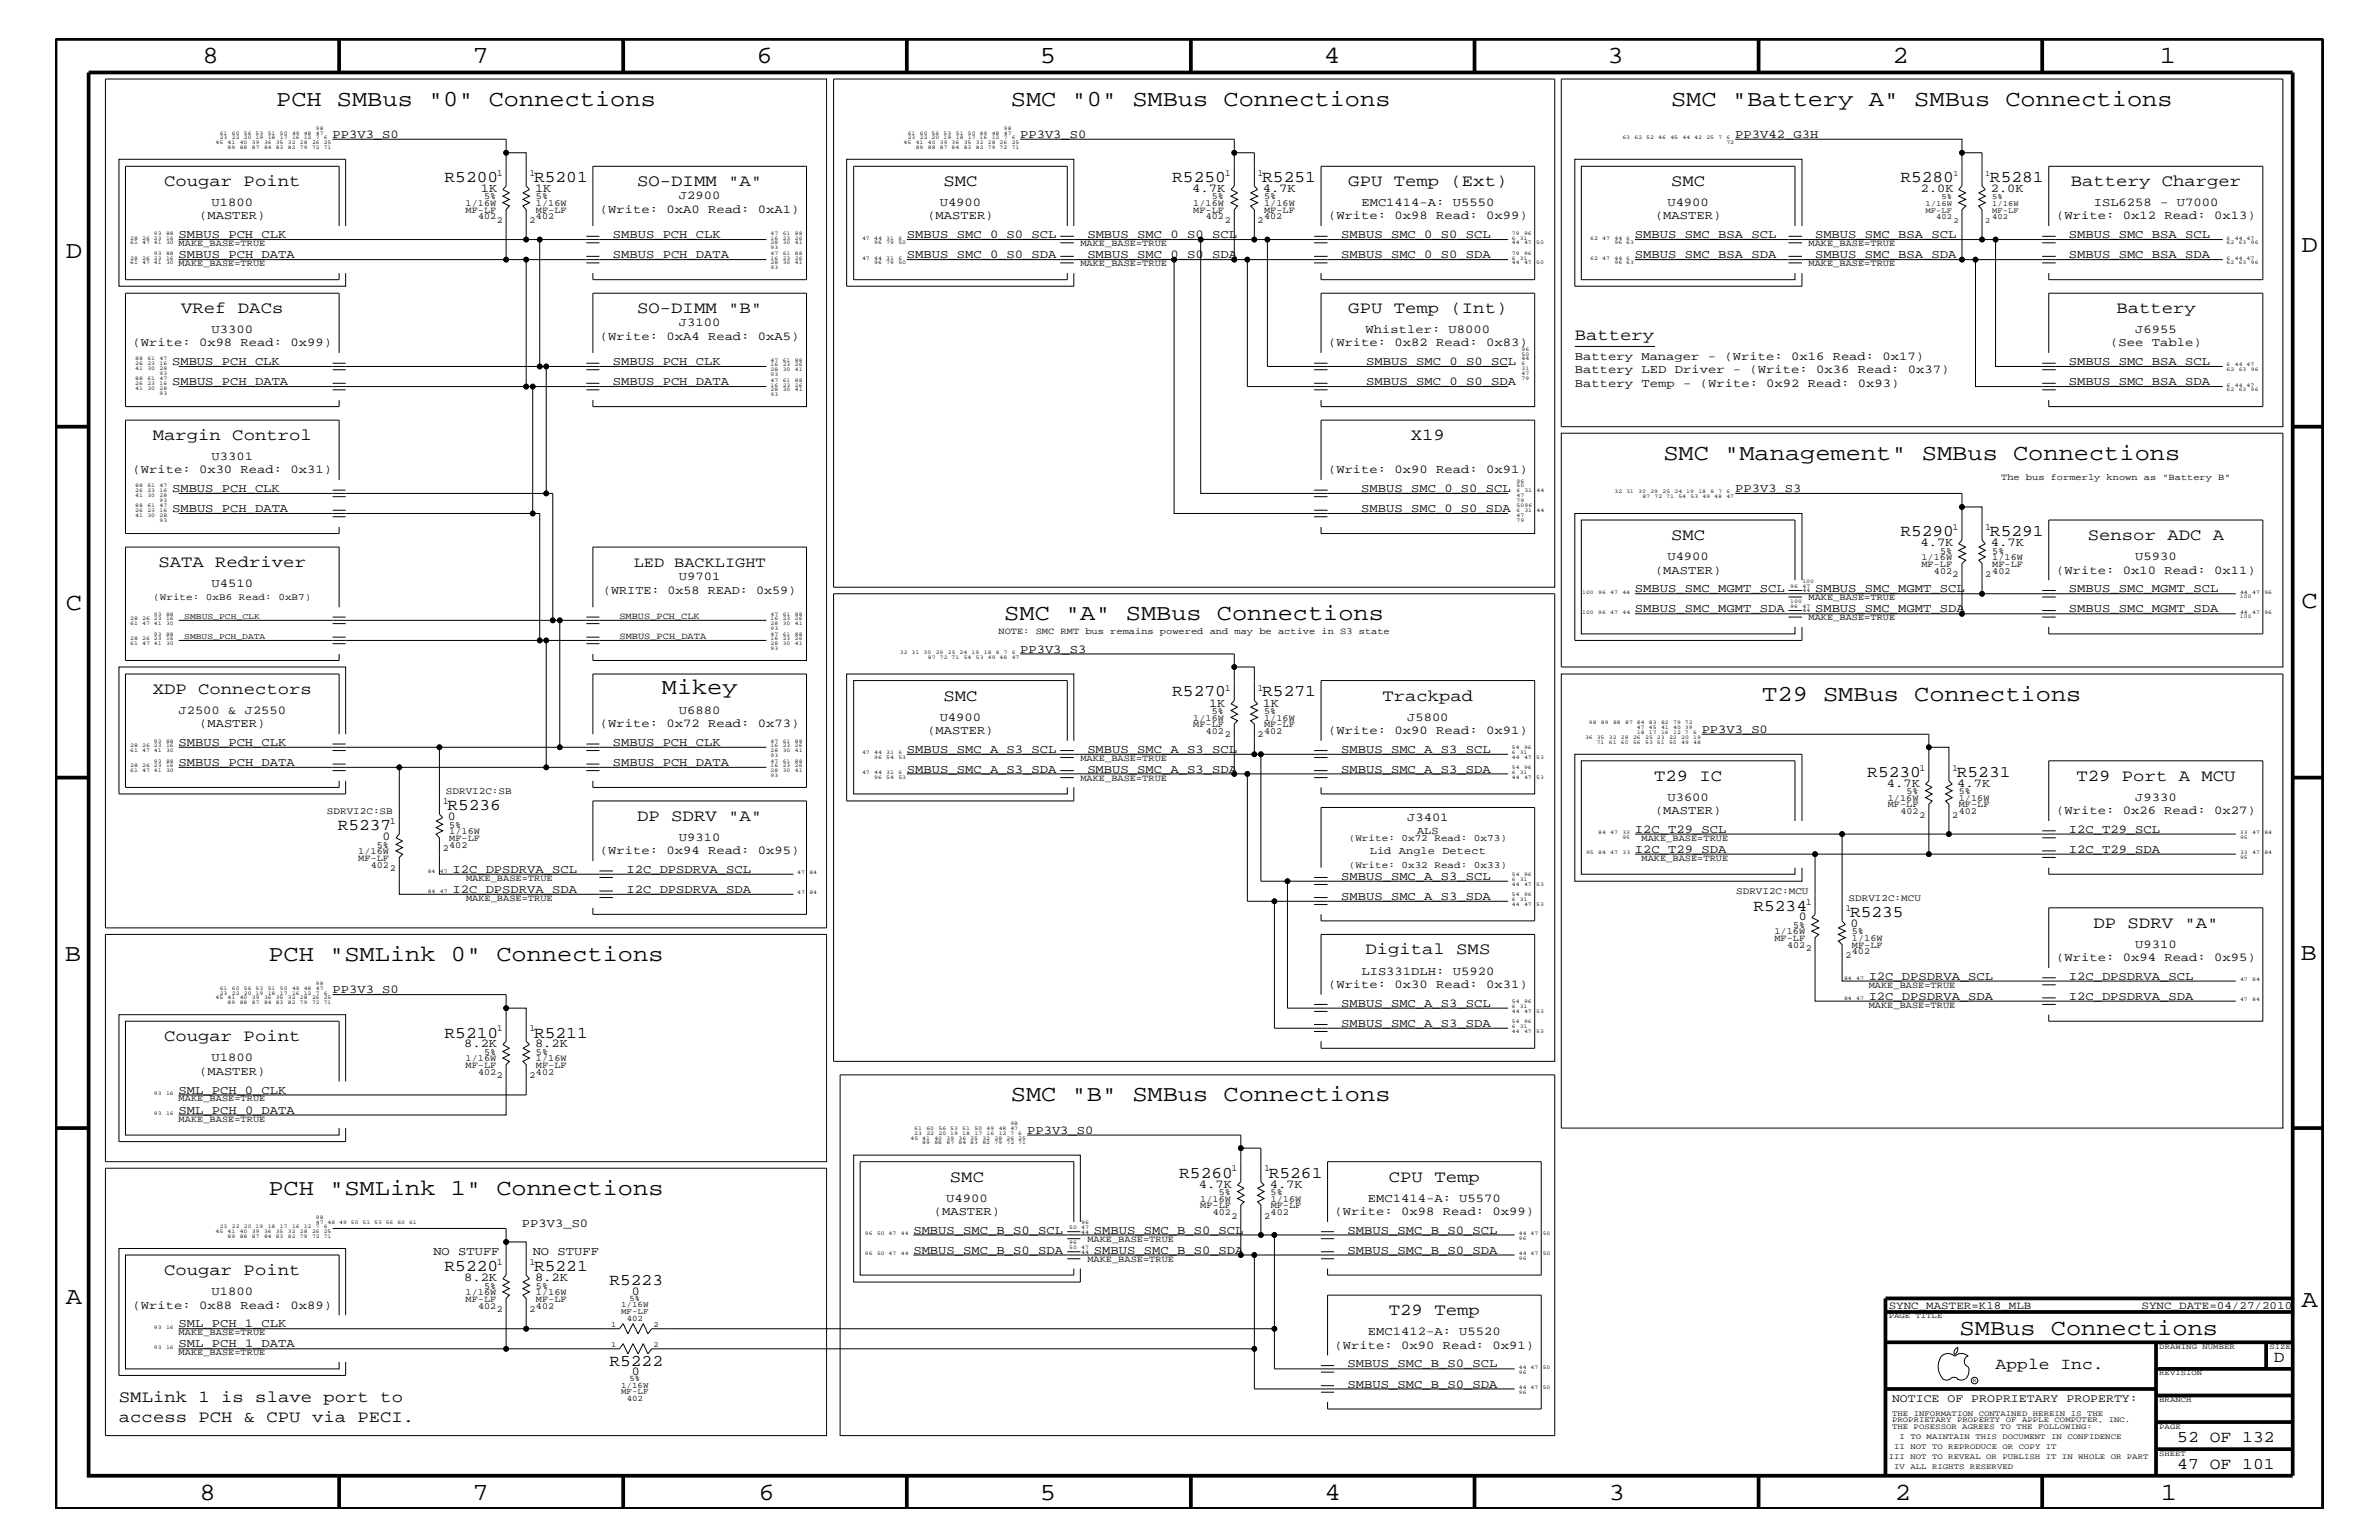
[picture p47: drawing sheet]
<svg xmlns="http://www.w3.org/2000/svg" width="432mm" height="279mm" viewBox="0 0 432 279" stroke-linecap="round" stroke-linejoin="round" font-family="sans-serif">
<defs><g id="words">
<g font-size="4.5">
<text x="36.7" y="11.5">8</text>
<text x="85.8" y="11.5">7</text>
<text x="137.3" y="11.5">6</text>
<text x="188.7" y="11.5">5</text>
<text x="240.3" y="11.5">4</text>
<text x="291.8" y="11.5">3</text>
<text x="343.5" y="11.5">2</text>
<text x="392" y="11.5">1</text>
<text x="11.9" y="46.8">D</text>
<text x="417.8" y="45.7">D</text>
<text x="11.9" y="110.6">C</text>
<text x="417.7" y="110.3">C</text>
<text x="11.8" y="174.3">B</text>
<text x="417.6" y="174.2">B</text>
<text x="11.9" y="236.7">A</text>
<text x="417.7" y="237.1">A</text>
<text x="36.2" y="272.1">8</text>
<text x="85.8" y="272.1">7</text>
<text x="137.7" y="272.1">6</text>
<text x="188.7" y="272.1">5</text>
<text x="240.4" y="272.1">4</text>
<text x="292" y="272.1">3</text>
<text x="343.9" y="272.1">2</text>
<text x="392.2" y="272.1">1</text>
</g>
<g font-size="4.1">
<text x="50.1" y="19.2">PCH SMBus &quot;0&quot; Connections</text>
<text x="183.5" y="19.2">SMC &quot;0&quot; SMBus Connections</text>
<text x="303.3" y="19.2">SMC &quot;Battery A&quot; SMBus Connections</text>
<text x="301.9" y="83.5">SMC &quot;Management&quot; SMBus Connections</text>
<text x="182.3" y="112.6">SMC &quot;A&quot; SMBus Connections</text>
<text x="120.1" y="125.9">Mikey</text>
<text x="319.9" y="127.1">T29 SMBus Connections</text>
<text x="48.7" y="174.4">PCH &quot;SMLink 0&quot; Connections</text>
<text x="183.5" y="199.8">SMC &quot;B&quot; SMBus Connections</text>
<text x="48.7" y="216.9">PCH &quot;SMLink 1&quot; Connections</text>
<text x="355.7" y="242.3">SMBus Connections</text>
</g>
<g font-size="3">
<text x="29.8" y="33.7">Cougar Point</text>
<text x="80.7" y="33">R5200</text>
<text x="96.9" y="33">R5201</text>
<text x="115.7" y="33.7">SO-DIMM &quot;A&quot;</text>
<text x="171.2" y="33.7">SMC</text>
<text x="212.8" y="33">R5250</text>
<text x="229.1" y="33">R5251</text>
<text x="244.7" y="33.7">GPU Temp (Ext)</text>
<text x="303.3" y="33.7">SMC</text>
<text x="344.9" y="33">R5280</text>
<text x="361.2" y="33">R5281</text>
<text x="375.9" y="33.7">Battery Charger</text>
<text x="32.9" y="56.8">VRef DACs</text>
<text x="115.7" y="56.8">SO-DIMM &quot;B&quot;</text>
<text x="244.7" y="56.8">GPU Temp (Int)</text>
<text x="384.1" y="56.8">Battery</text>
<text x="285.8" y="61.7">Battery</text>
<text x="27.7" y="79.9">Margin Control</text>
<text x="256.1" y="79.9">X19</text>
<text x="303.3" y="98">SMC</text>
<text x="344.9" y="97.3">R5290</text>
<text x="361.2" y="97.3">R5291</text>
<text x="379" y="98">Sensor ADC A</text>
<text x="28.8" y="102.9">SATA Redriver</text>
<text x="27.7" y="125.9">XDP Connectors</text>
<text x="171.2" y="127.1">SMC</text>
<text x="212.8" y="126.4">R5270</text>
<text x="229.1" y="126.4">R5271</text>
<text x="250.9" y="127.1">Trackpad</text>
<text x="300.2" y="141.7">T29 IC</text>
<text x="338.9" y="140.9">R5230</text>
<text x="355.2" y="140.9">R5231</text>
<text x="376.9" y="141.7">T29 Port A MCU</text>
<text x="81.2" y="147">R5236</text>
<text x="115.7" y="149">DP SDRV &quot;A&quot;</text>
<text x="61.3" y="150.7">R5237</text>
<text x="318.3" y="165.2">R5234</text>
<text x="335.8" y="166.4">R5235</text>
<text x="247.8" y="173.2">Digital SMS</text>
<text x="380" y="168.3">DP SDRV &quot;A&quot;</text>
<text x="29.8" y="188.9">Cougar Point</text>
<text x="80.7" y="188.2">R5210</text>
<text x="96.9" y="188.2">R5211</text>
<text x="172.4" y="214.4">SMC</text>
<text x="214" y="213.6">R5260</text>
<text x="230.3" y="213.6">R5261</text>
<text x="252.1" y="214.4">CPU Temp</text>
<text x="29.8" y="231.3">Cougar Point</text>
<text x="80.7" y="230.7">R5220</text>
<text x="96.9" y="230.7">R5221</text>
<text x="110.6" y="233.2">R5223</text>
<text x="252.1" y="238.6">T29 Temp</text>
<text x="110.6" y="247.8">R5222</text>
<text x="362.2" y="248.4">Apple Inc.</text>
<text x="412.7" y="247.1">D</text>
<text x="21.6" y="254.4">SMLink 1 is slave port to</text>
<text x="21.6" y="258">access PCH &amp; CPU via PECI.</text>
<text x="395.2" y="261.6">52 OF 132</text>
<text x="395.2" y="266.6">47 OF 101</text>
</g>
<text font-size="2.7" x="115" y="102.9">LED BACKLIGHT</text>
<g font-size="2.2">
<text x="60.4" y="25">PP3V3_S0</text>
<text x="185.2" y="25">PP3V3_S0</text>
<text x="315" y="25">PP3V42_G3H</text>
<text x="87.3" y="34.8">1K</text>
<text x="97.1" y="34.8">1K</text>
<text x="216.4" y="34.8">4.7K</text>
<text x="229.2" y="34.8">4.7K</text>
<text x="348.7" y="34.8">2.0K</text>
<text x="361.4" y="34.8">2.0K</text>
<text x="36.2" y="39.8">(MASTER)</text>
<text x="38.4" y="37.4">U1800</text>
<text x="108.9" y="38.6">(Write: 0xA0 Read: 0xA1)</text>
<text x="123.2" y="36.2">J2900</text>
<text x="168.3" y="39.8">(MASTER)</text>
<text x="170.6" y="37.4">U4900</text>
<text x="241" y="39.8">(Write: 0x98 Read: 0x99)</text>
<text x="247.1" y="37.4">EMC1414-A: U5550</text>
<text x="300.4" y="39.8">(MASTER)</text>
<text x="302.6" y="37.4">U4900</text>
<text x="373.2" y="39.8">(Write: 0x12 Read: 0x13)</text>
<text x="380" y="37.4">ISL6258 - U7000</text>
<text x="32.4" y="46.8">SMBUS_PCH_DATA</text>
<text x="32.4" y="43.2">SMBUS_PCH_CLK</text>
<text x="111.3" y="43.2">SMBUS_PCH_CLK</text>
<text x="111.3" y="46.8">SMBUS_PCH_DATA</text>
<text x="164.6" y="43.2">SMBUS_SMC_0_S0_SCL</text>
<text x="164.6" y="46.8">SMBUS_SMC_0_S0_SDA</text>
<text x="197.4" y="46.8">SMBUS_SMC_0_S0_SDA</text>
<text x="197.4" y="43.2">SMBUS_SMC_0_S0_SCL</text>
<text x="243.4" y="43.2">SMBUS_SMC_0_S0_SCL</text>
<text x="243.4" y="46.8">SMBUS_SMC_0_S0_SDA</text>
<text x="296.8" y="43.2">SMBUS_SMC_BSA_SCL</text>
<text x="296.8" y="46.8">SMBUS_SMC_BSA_SDA</text>
<text x="329.4" y="43.2">SMBUS_SMC_BSA_SCL</text>
<text x="329.4" y="46.8">SMBUS_SMC_BSA_SDA</text>
<text x="375.5" y="46.8">SMBUS_SMC_BSA_SDA</text>
<text x="375.5" y="43.2">SMBUS_SMC_BSA_SCL</text>
<text x="123.2" y="59.2">J3100</text>
<text x="24" y="62.9">(Write: 0x98 Read: 0x99)</text>
<text x="38.4" y="60.4">U3300</text>
<text x="108.9" y="61.7">(Write: 0xA4 Read: 0xA5)</text>
<text x="241" y="62.9">(Write: 0x82 Read: 0x83)</text>
<text x="247.9" y="60.4">Whistler: U8000</text>
<text x="285.8" y="65.3">Battery Manager - (Write: 0x16 Read: 0x17)</text>
<text x="383" y="62.9">(See Table)</text>
<text x="387.6" y="60.4">J6955</text>
<text x="31.2" y="66.2">SMBUS_PCH_CLK</text>
<text x="31.2" y="69.9">SMBUS_PCH_DATA</text>
<text x="111.3" y="66.2">SMBUS_PCH_CLK</text>
<text x="111.3" y="69.9">SMBUS_PCH_DATA</text>
<text x="248" y="69.9">SMBUS_SMC_0_S0_SDA</text>
<text x="248" y="66.2">SMBUS_SMC_0_S0_SCL</text>
<text x="285.8" y="67.7">Battery LED Driver - (Write: 0x36 Read: 0x37)</text>
<text x="285.8" y="70.1">Battery Temp - (Write: 0x92 Read: 0x93)</text>
<text x="375.5" y="66.2">SMBUS_SMC_BSA_SCL</text>
<text x="375.5" y="69.9">SMBUS_SMC_BSA_SDA</text>
<text x="38.4" y="83.5">U3301</text>
<text x="24" y="85.9">(Write: 0x30 Read: 0x31)</text>
<text x="31.2" y="89.3">SMBUS_PCH_CLK</text>
<text x="241" y="85.9">(Write: 0x90 Read: 0x91)</text>
<text x="247.1" y="89.3">SMBUS_SMC_0_S0_SCL</text>
<text x="315" y="89.3">PP3V3_S3</text>
<text x="31.2" y="92.9">SMBUS_PCH_DATA</text>
<text x="247.1" y="92.9">SMBUS_SMC_0_S0_SDA</text>
<text x="302.6" y="101.6">U4900</text>
<text x="348.6" y="99.1">4.7K</text>
<text x="361.4" y="99.1">4.7K</text>
<text x="387.6" y="101.6">U5930</text>
<text x="38.4" y="106.5">U4510</text>
<text x="109.5" y="107.7">(WRITE: 0x58 READ: 0x59)</text>
<text x="123.2" y="105.3">U9701</text>
<text x="296.8" y="107.5">SMBUS_SMC_MGMT_SCL</text>
<text x="300.4" y="104.1">(MASTER)</text>
<text x="329.4" y="107.5">SMBUS_SMC_MGMT_SCL</text>
<text x="373.2" y="104.1">(Write: 0x10 Read: 0x11)</text>
<text x="375.5" y="107.5">SMBUS_SMC_MGMT_SCL</text>
<text x="296.8" y="111.1">SMBUS_SMC_MGMT_SDA</text>
<text x="329.4" y="111.1">SMBUS_SMC_MGMT_SDA</text>
<text x="375.5" y="111.1">SMBUS_SMC_MGMT_SDA</text>
<text x="185.2" y="118.4">PP3V3_S3</text>
<text x="32.4" y="129.6">J2500 &amp; J2550</text>
<text x="36.2" y="131.9">(MASTER)</text>
<text x="108.9" y="131.9">(Write: 0x72 Read: 0x73)</text>
<text x="123.2" y="129.6">U6880</text>
<text x="170.6" y="130.8">U4900</text>
<text x="219.5" y="128.2">1K</text>
<text x="229.2" y="128.2">1K</text>
<text x="255.4" y="130.8">J5800</text>
<text x="32.4" y="135.3">SMBUS_PCH_CLK</text>
<text x="111.3" y="135.3">SMBUS_PCH_CLK</text>
<text x="164.6" y="136.6">SMBUS_SMC_A_S3_SCL</text>
<text x="168.3" y="133.2">(MASTER)</text>
<text x="197.4" y="136.6">SMBUS_SMC_A_S3_SCL</text>
<text x="241" y="133.2">(Write: 0x90 Read: 0x91)</text>
<text x="243.4" y="136.6">SMBUS_SMC_A_S3_SCL</text>
<text x="308.9" y="133">PP3V3_S0</text>
<text x="32.4" y="139">SMBUS_PCH_DATA</text>
<text x="111.3" y="139">SMBUS_PCH_DATA</text>
<text x="164.6" y="140.2">SMBUS_SMC_A_S3_SDA</text>
<text x="197.4" y="140.2">SMBUS_SMC_A_S3_SDA</text>
<text x="243.4" y="140.2">SMBUS_SMC_A_S3_SDA</text>
<text x="342.5" y="142.8">4.7K</text>
<text x="355.3" y="142.8">4.7K</text>
<text x="81.3" y="148.8">0</text>
<text x="255.4" y="149">J3401</text>
<text x="300.4" y="147.7">(MASTER)</text>
<text x="302.6" y="145.3">U3600</text>
<text x="373.2" y="147.7">(Write: 0x26 Read: 0x27)</text>
<text x="387.6" y="145.3">J9330</text>
<text x="69.4" y="152.4">0</text>
<text x="108.9" y="155">(Write: 0x94 Read: 0x95)</text>
<text x="123.2" y="152.6">U9310</text>
<text x="296.8" y="154.7">I2C_T29_SDA</text>
<text x="296.8" y="151.1">I2C_T29_SCL</text>
<text x="375.5" y="154.7">I2C_T29_SDA</text>
<text x="375.5" y="151.1">I2C_T29_SCL</text>
<text x="82.1" y="158.4">I2C_DPSDRVA_SCL</text>
<text x="82.1" y="162">I2C_DPSDRVA_SDA</text>
<text x="113.7" y="162">I2C_DPSDRVA_SDA</text>
<text x="113.7" y="158.4">I2C_DPSDRVA_SCL</text>
<text x="243.4" y="159.6">SMBUS_SMC_A_S3_SCL</text>
<text x="243.4" y="163.3">SMBUS_SMC_A_S3_SDA</text>
<text x="326.5" y="167">0</text>
<text x="335.9" y="168.2">0</text>
<text x="387.6" y="172">U9310</text>
<text x="241" y="179.3">(Write: 0x30 Read: 0x31)</text>
<text x="247.1" y="176.8">LIS331DLH: U5920</text>
<text x="339.2" y="177.7">I2C_DPSDRVA_SCL</text>
<text x="373.2" y="174.4">(Write: 0x94 Read: 0x95)</text>
<text x="375.5" y="177.7">I2C_DPSDRVA_SCL</text>
<text x="60.4" y="180.2">PP3V3_S0</text>
<text x="243.4" y="182.7">SMBUS_SMC_A_S3_SCL</text>
<text x="339.2" y="181.4">I2C_DPSDRVA_SDA</text>
<text x="375.5" y="181.4">I2C_DPSDRVA_SDA</text>
<text x="84.2" y="190">8.2K</text>
<text x="97.1" y="190">8.2K</text>
<text x="243.4" y="186.3">SMBUS_SMC_A_S3_SDA</text>
<text x="36.2" y="195">(MASTER)</text>
<text x="38.4" y="192.6">U1800</text>
<text x="32.4" y="202">SML_PCH_0_DATA</text>
<text x="32.4" y="198.4">SML_PCH_0_CLK</text>
<text x="186.4" y="205.7">PP3V3_S0</text>
<text x="217.6" y="215.5">4.7K</text>
<text x="230.5" y="215.5">4.7K</text>
<text x="169.5" y="220.4">(MASTER)</text>
<text x="171.7" y="218">U4900</text>
<text x="242.2" y="220.4">(Write: 0x98 Read: 0x99)</text>
<text x="248.3" y="218">EMC1414-A: U5570</text>
<text x="78.7" y="227.7">NO STUFF</text>
<text x="94.7" y="222.6">PP3V3_S0</text>
<text x="96.7" y="227.7">NO STUFF</text>
<text x="165.8" y="223.9">SMBUS_SMC_B_S0_SCL</text>
<text x="165.8" y="227.5">SMBUS_SMC_B_S0_SDA</text>
<text x="198.5" y="223.9">SMBUS_SMC_B_S0_SCL</text>
<text x="198.5" y="227.5">SMBUS_SMC_B_S0_SDA</text>
<text x="244.6" y="223.9">SMBUS_SMC_B_S0_SCL</text>
<text x="244.6" y="227.5">SMBUS_SMC_B_S0_SDA</text>
<text x="84.2" y="232.4">8.2K</text>
<text x="97.1" y="232.4">8.2K</text>
<text x="24" y="237.4">(Write: 0x88 Read: 0x89)</text>
<text x="38.4" y="235">U1800</text>
<text x="114.7" y="234.9">0</text>
<text x="32.4" y="244.5">SML_PCH_1_DATA</text>
<text x="32.4" y="240.8">SML_PCH_1_CLK</text>
<text x="242.2" y="244.7">(Write: 0x90 Read: 0x91)</text>
<text x="248.3" y="242.3">EMC1412-A: U5520</text>
<text x="114.7" y="249.5">0</text>
<text x="244.6" y="248.1">SMBUS_SMC_B_S0_SCL</text>
<text x="244.6" y="251.7">SMBUS_SMC_B_S0_SDA</text>
</g>
<text font-size="2.1" x="343.4" y="254.4">NOTICE OF PROPRIETARY PROPERTY:</text>
<g font-size="2">
<text x="342.8" y="237.4">SYNC_MASTER=K18_MLB</text>
<text x="388.7" y="237.4">SYNC_DATE=04/27/2010</text>
</g>
<g font-size="1.9">
<text x="248.6" y="155">Lid Angle Detect</text>
<text x="257.2" y="151.3">ALS</text>
</g>
<g font-size="1.8">
<text x="27.8" y="108.9">(Write: 0xB6 Read: 0xB7)</text>
<text x="59.4" y="147.7">SDRVI2C:SB</text>
<text x="80.9" y="144">SDRVI2C:SB</text>
<text x="244.8" y="152.6">(Write: 0x72 Read: 0x73)</text>
<text x="244.8" y="157.4">(Write: 0x32 Read: 0x33)</text>
<text x="315.1" y="162.2">SDRVI2C:MCU</text>
<text x="335.5" y="163.5">SDRVI2C:MCU</text>
</g>
<g font-size="1.7">
<text x="90.2" y="31.9">1</text>
<text x="96.1" y="31.9">1</text>
<text x="222.3" y="31.9">1</text>
<text x="228.3" y="31.9">1</text>
<text x="84.5" y="38.6">MF-LF</text>
<text x="84.5" y="37.4">1/16W</text>
<text x="86.8" y="39.8">402</text>
<text x="87.9" y="36.2">5%</text>
<text x="90.2" y="40.4">2</text>
<text x="96.1" y="40.4">2</text>
<text x="97.3" y="38.6">MF-LF</text>
<text x="97.3" y="37.4">1/16W</text>
<text x="97.3" y="36.2">5%</text>
<text x="97.3" y="39.8">402</text>
<text x="216.6" y="38.6">MF-LF</text>
<text x="216.6" y="37.4">1/16W</text>
<text x="218.9" y="39.8">402</text>
<text x="220" y="36.2">5%</text>
<text x="222.3" y="40.4">2</text>
<text x="228.3" y="40.4">2</text>
<text x="229.4" y="39.8">402</text>
<text x="229.4" y="36.2">5%</text>
<text x="229.4" y="37.4">1/16W</text>
<text x="229.4" y="38.6">MF-LF</text>
<text x="32.4" y="44.6">MAKE_BASE=TRUE</text>
<text x="196.1" y="44.6">MAKE_BASE=TRUE</text>
<text x="328.3" y="44.6">MAKE_BASE=TRUE</text>
<text x="32.4" y="48.3">MAKE_BASE=TRUE</text>
<text x="196.1" y="48.3">MAKE_BASE=TRUE</text>
<text x="328.3" y="48.3">MAKE_BASE=TRUE</text>
<text x="363.2" y="87.1">The bus formerly known as &quot;Battery B&quot;</text>
<text x="348.7" y="101.6">1/16W</text>
<text x="352.1" y="100.4">5%</text>
<text x="354.4" y="96.2">1</text>
<text x="360.3" y="96.2">1</text>
<text x="361.6" y="100.4">5%</text>
<text x="361.6" y="101.6">1/16W</text>
<text x="348.7" y="102.9">MF-LF</text>
<text x="351" y="104.1">402</text>
<text x="354.4" y="104.7">2</text>
<text x="360.3" y="104.7">2</text>
<text x="361.6" y="104.1">402</text>
<text x="361.6" y="102.9">MF-LF</text>
<text x="112.4" y="112.3">SMBUS_PCH_CLK</text>
<text x="328.3" y="112.6">MAKE_BASE=TRUE</text>
<text x="328.3" y="108.9">MAKE_BASE=TRUE</text>
<text x="112.4" y="115.9">SMBUS_PCH_DATA</text>
<text x="181.2" y="115">NOTE: SMC RMT bus remains powered and may be active in S3 state</text>
<text x="222.3" y="125.3">1</text>
<text x="228.3" y="125.3">1</text>
<text x="216.6" y="131.9">MF-LF</text>
<text x="216.6" y="130.8">1/16W</text>
<text x="220" y="129.6">5%</text>
<text x="229.4" y="129.6">5%</text>
<text x="229.4" y="131.9">MF-LF</text>
<text x="229.4" y="130.8">1/16W</text>
<text x="218.9" y="133.2">402</text>
<text x="222.3" y="133.8">2</text>
<text x="228.3" y="133.8">2</text>
<text x="229.4" y="133.2">402</text>
<text x="196.1" y="141.7">MAKE_BASE=TRUE</text>
<text x="196.1" y="138">MAKE_BASE=TRUE</text>
<text x="348.4" y="139.8">1</text>
<text x="354.3" y="139.8">1</text>
<text x="70.8" y="149.5">1</text>
<text x="80.3" y="145.9">1</text>
<text x="342.6" y="146.5">MF-LF</text>
<text x="342.6" y="145.3">1/16W</text>
<text x="344.9" y="147.7">402</text>
<text x="346" y="144">5%</text>
<text x="348.4" y="148.4">2</text>
<text x="354.3" y="148.4">2</text>
<text x="355.5" y="146.5">MF-LF</text>
<text x="355.5" y="145.3">1/16W</text>
<text x="355.5" y="147.7">402</text>
<text x="355.5" y="144">5%</text>
<text x="65" y="155">1/16W</text>
<text x="68.4" y="153.8">5%</text>
<text x="80.3" y="154.4">2</text>
<text x="81.5" y="152.6">MF-LF</text>
<text x="81.5" y="151.3">1/16W</text>
<text x="81.5" y="150.1">5%</text>
<text x="81.5" y="153.8">402</text>
<text x="297.9" y="152.6">MAKE_BASE=TRUE</text>
<text x="65" y="156.2">MF-LF</text>
<text x="67.3" y="157.4">402</text>
<text x="70.8" y="158">2</text>
<text x="84.6" y="159.9">MAKE_BASE=TRUE</text>
<text x="297.9" y="156.2">MAKE_BASE=TRUE</text>
<text x="84.6" y="163.5">MAKE_BASE=TRUE</text>
<text x="327.7" y="164.1">1</text>
<text x="334.9" y="165.3">1</text>
<text x="322.1" y="169.5">1/16W</text>
<text x="322.1" y="170.7">MF-LF</text>
<text x="324.4" y="172">402</text>
<text x="325.5" y="168.3">5%</text>
<text x="327.7" y="172.6">2</text>
<text x="334.9" y="173.8">2</text>
<text x="336.1" y="172">MF-LF</text>
<text x="336.1" y="170.7">1/16W</text>
<text x="336.1" y="173.2">402</text>
<text x="336.1" y="169.5">5%</text>
<text x="339.2" y="179.3">MAKE_BASE=TRUE</text>
<text x="339.2" y="182.9">MAKE_BASE=TRUE</text>
<text x="87.9" y="191.4">5%</text>
<text x="90.2" y="187.1">1</text>
<text x="96.1" y="187.1">1</text>
<text x="97.3" y="191.4">5%</text>
<text x="84.5" y="193.7">MF-LF</text>
<text x="84.5" y="192.6">1/16W</text>
<text x="86.8" y="195">402</text>
<text x="90.2" y="195.6">2</text>
<text x="96.1" y="195.6">2</text>
<text x="97.3" y="192.6">1/16W</text>
<text x="97.3" y="193.7">MF-LF</text>
<text x="97.3" y="195">402</text>
<text x="32.4" y="203.5">MAKE_BASE=TRUE</text>
<text x="32.4" y="199.8">MAKE_BASE=TRUE</text>
<text x="223.5" y="212.5">1</text>
<text x="229.4" y="212.5">1</text>
<text x="217.8" y="219.2">MF-LF</text>
<text x="217.8" y="218">1/16W</text>
<text x="220.1" y="220.4">402</text>
<text x="221.2" y="216.9">5%</text>
<text x="223.5" y="221.1">2</text>
<text x="229.4" y="221.1">2</text>
<text x="230.6" y="216.9">5%</text>
<text x="230.6" y="220.4">402</text>
<text x="230.6" y="218">1/16W</text>
<text x="230.6" y="219.2">MF-LF</text>
<text x="197.4" y="225.3">MAKE_BASE=TRUE</text>
<text x="87.9" y="233.8">5%</text>
<text x="90.2" y="229.6">1</text>
<text x="96.1" y="229.6">1</text>
<text x="97.3" y="233.8">5%</text>
<text x="197.4" y="229">MAKE_BASE=TRUE</text>
<text x="84.5" y="235">1/16W</text>
<text x="84.5" y="236.2">MF-LF</text>
<text x="86.8" y="237.4">402</text>
<text x="90.2" y="238">2</text>
<text x="96.1" y="238">2</text>
<text x="97.3" y="236.2">MF-LF</text>
<text x="97.3" y="235">1/16W</text>
<text x="97.3" y="237.4">402</text>
<text x="32.4" y="245.9">MAKE_BASE=TRUE</text>
<text x="32.4" y="242.3">MAKE_BASE=TRUE</text>
</g>
<g font-size="1.5">
<text x="33.4" y="112.3">SMBUS_PCH_CLK</text>
<text x="33.4" y="115.9">SMBUS_PCH_DATA</text>
<text x="112.7" y="238.4">MF-LF</text>
<text x="112.7" y="237.2">1/16W</text>
<text x="113.7" y="239.6">402</text>
<text x="114.3" y="236">5%</text>
<text x="112.7" y="251.7">1/16W</text>
<text x="114.3" y="250.6">5%</text>
<text x="112.7" y="252.9">MF-LF</text>
<text x="113.7" y="254.2">402</text>
</g>
<g font-size="1.4">
<text x="354.6" y="31.9">1</text>
<text x="360.3" y="31.9">1</text>
<text x="349.5" y="37.4">1/16W</text>
<text x="349.5" y="38.6">MF-LF</text>
<text x="351.5" y="39.8">402</text>
<text x="352.4" y="36.2">5%</text>
<text x="354.6" y="40.4">2</text>
<text x="360.3" y="40.4">2</text>
<text x="361.6" y="36.2">5%</text>
<text x="361.6" y="39.8">402</text>
<text x="361.6" y="37.4">1/16W</text>
<text x="361.6" y="38.6">MF-LF</text>
<text x="342.8" y="239.2">PAGE TITLE</text>
<text x="110.9" y="240.7">1</text>
<text x="110.9" y="244.4">1</text>
<text x="118.6" y="240.7">2</text>
<text x="118.6" y="244.4">2</text>
<text x="391.9" y="244.7">DRAWING NUMBER</text>
<text x="411.9" y="244.7">SIZE</text>
<text x="391.9" y="249.5">REVISION</text>
<text x="343.4" y="256.8">THE INFORMATION CONTAINED HEREIN IS THE</text>
<text x="391.9" y="254.4">BRANCH</text>
<text x="343.4" y="259.3">THE POSESSOR AGREES TO THE FOLLOWING:</text>
<text x="343.4" y="258">PROPRIETARY PROPERTY OF APPLE COMPUTER, INC.</text>
<text x="343.8" y="262.9">II NOT TO REPRODUCE OR COPY IT</text>
<text x="344.8" y="261.1">I TO MAINTAIN THIS DOCUMENT IN CONFIDENCE</text>
<text x="391.9" y="259.3">PAGE</text>
<text x="342.8" y="264.7">III NOT TO REVEAL OR PUBLISH IT IN WHOLE OR PART</text>
<text x="343.8" y="266.6">IV ALL RIGHTS RESERVED</text>
<text x="391.9" y="264.1">SHEET</text>
</g>
<g font-size="1">
<text x="57.3" y="23.6">98</text>
<text x="182.2" y="23.6">98</text>
<text x="39.1" y="26.2">45</text>
<text x="39.9" y="24.4">61</text>
<text x="39.9" y="25.3">23</text>
<text x="41.3" y="26.2">41</text>
<text x="41.3" y="27">89</text>
<text x="42.1" y="24.4">60</text>
<text x="42.1" y="25.3">22</text>
<text x="43.5" y="26.2">40</text>
<text x="43.5" y="27">88</text>
<text x="44.3" y="24.4">56 53</text>
<text x="44.3" y="25.3">20 19</text>
<text x="45.7" y="26.2">39</text>
<text x="45.7" y="27">87</text>
<text x="47.9" y="26.2">36 35</text>
<text x="47.9" y="27">84 83</text>
<text x="48.6" y="24.4">51</text>
<text x="48.6" y="25.3">18</text>
<text x="50.8" y="24.4">50</text>
<text x="50.8" y="25.3">17</text>
<text x="52.2" y="26.2">32</text>
<text x="52.2" y="27">82</text>
<text x="53" y="24.4">49 48</text>
<text x="53" y="25.3">16 12</text>
<text x="54.4" y="26.2">28</text>
<text x="54.4" y="27">79</text>
<text x="56.6" y="26.2">26 25</text>
<text x="56.6" y="27">72 71</text>
<text x="57.3" y="25.3">7</text>
<text x="57.3" y="24.4">47</text>
<text x="58.8" y="25.3">6</text>
<text x="164" y="26.2">45</text>
<text x="164.8" y="24.4">61</text>
<text x="164.8" y="25.3">23</text>
<text x="166.2" y="26.2">41</text>
<text x="166.2" y="27">89</text>
<text x="167" y="24.4">60 56</text>
<text x="167" y="25.3">22 20</text>
<text x="168.4" y="26.2">40</text>
<text x="168.4" y="27">88</text>
<text x="170.6" y="26.2">39 36</text>
<text x="170.6" y="27">87 84</text>
<text x="171.3" y="24.4">53</text>
<text x="171.3" y="25.3">19</text>
<text x="173.5" y="24.4">51</text>
<text x="173.5" y="25.3">18</text>
<text x="174.9" y="26.2">35</text>
<text x="174.9" y="27">83</text>
<text x="175.7" y="24.4">50 49</text>
<text x="175.7" y="25.3">17 16</text>
<text x="177.1" y="26.2">32</text>
<text x="177.1" y="27">82</text>
<text x="179.3" y="26.2">28 26</text>
<text x="179.3" y="27">79 72</text>
<text x="180" y="24.4">48</text>
<text x="180" y="25.3">12</text>
<text x="182.2" y="25.3">7</text>
<text x="182.2" y="24.4">47</text>
<text x="183.6" y="25.3">6</text>
<text x="183.6" y="26.2">25</text>
<text x="183.6" y="27">71</text>
<text x="294.5" y="25.3">63</text>
<text x="296.7" y="25.3">62 52</text>
<text x="301" y="25.3">46</text>
<text x="303.2" y="25.3">45</text>
<text x="305.4" y="25.3">44 42</text>
<text x="309.7" y="25.3">25</text>
<text x="311.9" y="25.3">7</text>
<text x="313.4" y="25.3">6</text>
<text x="313.4" y="26.2">72</text>
<text x="23.6" y="47.1">28</text>
<text x="23.6" y="47.9">61</text>
<text x="23.6" y="43.5">28</text>
<text x="23.6" y="44.3">61</text>
<text x="25.8" y="47.1">26 23</text>
<text x="25.8" y="47.9">47 41</text>
<text x="25.8" y="43.5">26 23</text>
<text x="25.8" y="44.3">47 41</text>
<text x="27.9" y="46.3">93</text>
<text x="27.9" y="42.6">93</text>
<text x="30.1" y="47.1">16</text>
<text x="30.1" y="47.9">30</text>
<text x="30.1" y="46.3">88</text>
<text x="30.1" y="43.5">16</text>
<text x="30.1" y="44.3">30</text>
<text x="30.1" y="42.6">88</text>
<text x="139.9" y="43.5">16</text>
<text x="139.9" y="44.3">28</text>
<text x="139.9" y="42.6">47</text>
<text x="139.9" y="45.2">93</text>
<text x="139.9" y="47.1">16</text>
<text x="139.9" y="47.9">28</text>
<text x="139.9" y="46.3">47</text>
<text x="142.1" y="43.5">23</text>
<text x="142.1" y="44.3">30</text>
<text x="142.1" y="42.6">61</text>
<text x="142.1" y="47.1">23</text>
<text x="142.1" y="47.9">30</text>
<text x="142.1" y="46.3">61</text>
<text x="144.3" y="43.5">26</text>
<text x="144.3" y="44.3">41</text>
<text x="144.3" y="42.6">88</text>
<text x="144.3" y="47.1">26</text>
<text x="144.3" y="47.9">41</text>
<text x="144.3" y="46.3">88</text>
<text x="156.5" y="47.1">47</text>
<text x="156.5" y="43.5">47</text>
<text x="158.7" y="47.9">96</text>
<text x="158.7" y="44.3">96</text>
<text x="158.7" y="47.1">44</text>
<text x="158.7" y="43.5">44</text>
<text x="160.9" y="47.9">79</text>
<text x="160.9" y="44.3">79</text>
<text x="160.9" y="47.1">31</text>
<text x="160.9" y="43.5">31</text>
<text x="163.1" y="47.1">6</text>
<text x="163.1" y="43.5">6</text>
<text x="163.1" y="47.9">50</text>
<text x="163.1" y="44.3">50</text>
<text x="274.4" y="43.5">6</text>
<text x="274.4" y="44.3">44</text>
<text x="274.4" y="47.1">6</text>
<text x="274.4" y="47.9">44</text>
<text x="274.4" y="42.6">79</text>
<text x="274.4" y="46.3">79</text>
<text x="275.8" y="43.5">31</text>
<text x="275.8" y="47.1">31</text>
<text x="276.6" y="44.3">47</text>
<text x="276.6" y="47.9">47</text>
<text x="276.6" y="42.6">96</text>
<text x="276.6" y="46.3">96</text>
<text x="278.8" y="44.3">50</text>
<text x="278.8" y="47.9">50</text>
<text x="288.6" y="43.5">62</text>
<text x="288.6" y="47.1">62</text>
<text x="290.8" y="43.5">47</text>
<text x="290.8" y="47.1">47</text>
<text x="293" y="43.5">44 6</text>
<text x="293" y="44.3">96 63</text>
<text x="293" y="47.1">44 6</text>
<text x="293" y="47.9">96 63</text>
<text x="404.1" y="47.1">6</text>
<text x="404.1" y="43.5">6</text>
<text x="404.1" y="47.9">62</text>
<text x="404.1" y="44.3">62</text>
<text x="405.6" y="47.1">44 47</text>
<text x="405.6" y="43.5">44 47</text>
<text x="406.3" y="47.9">63</text>
<text x="406.3" y="44.3">63</text>
<text x="408.5" y="47.9">96</text>
<text x="408.5" y="44.3">96</text>
<text x="139.9" y="48.9">93</text>
<text x="24.6" y="65.4">88</text>
<text x="26.8" y="65.4">61</text>
<text x="29" y="65.4">47</text>
<text x="139.9" y="65.6">47</text>
<text x="142.1" y="65.6">61</text>
<text x="144.3" y="65.6">88</text>
<text x="276.2" y="65.4">44</text>
<text x="276.2" y="64.5">50</text>
<text x="276.2" y="63.6">96</text>
<text x="24.5" y="69.9">26</text>
<text x="24.5" y="70.7">41</text>
<text x="24.5" y="69">88</text>
<text x="24.6" y="66.2">26</text>
<text x="24.6" y="67.2">41</text>
<text x="26.7" y="69.9">23</text>
<text x="26.7" y="70.7">30</text>
<text x="26.7" y="69">61</text>
<text x="26.8" y="66.2">23</text>
<text x="26.8" y="67.2">30</text>
<text x="29" y="69.9">16</text>
<text x="29" y="70.7">28</text>
<text x="29" y="69">47</text>
<text x="29" y="71.7">93</text>
<text x="29" y="66.2">16</text>
<text x="29" y="67.2">28</text>
<text x="29" y="68">93</text>
<text x="139.9" y="70.1">16</text>
<text x="139.9" y="71">28</text>
<text x="139.9" y="69.3">47</text>
<text x="139.9" y="71.9">93</text>
<text x="139.9" y="66.5">16</text>
<text x="139.9" y="67.3">28</text>
<text x="139.9" y="68.3">93</text>
<text x="142.1" y="70.1">23</text>
<text x="142.1" y="71">30</text>
<text x="142.1" y="69.3">61</text>
<text x="142.1" y="66.5">23</text>
<text x="142.1" y="67.3">30</text>
<text x="144.3" y="70.1">26</text>
<text x="144.3" y="71">41</text>
<text x="144.3" y="69.3">88</text>
<text x="144.3" y="66.5">26</text>
<text x="144.3" y="67.3">41</text>
<text x="276.2" y="66.2">6</text>
<text x="276.2" y="67.2">31</text>
<text x="276.2" y="68">47</text>
<text x="276.2" y="68.9">79</text>
<text x="404.1" y="66.5">6</text>
<text x="404.1" y="70.1">6</text>
<text x="404.1" y="67.3">62</text>
<text x="404.1" y="71">62</text>
<text x="405.6" y="66.5">44 47</text>
<text x="405.6" y="70.1">44 47</text>
<text x="406.3" y="67.3">63</text>
<text x="406.3" y="71">63</text>
<text x="408.5" y="67.3">96</text>
<text x="408.5" y="71">96</text>
<text x="24.6" y="89.3">26</text>
<text x="24.6" y="88.4">88</text>
<text x="26.8" y="89.3">23</text>
<text x="26.8" y="88.4">61</text>
<text x="29" y="89.3">16</text>
<text x="29" y="88.4">47</text>
<text x="275.3" y="89.3">6</text>
<text x="275.3" y="88.4">50</text>
<text x="275.3" y="87.6">96</text>
<text x="276.7" y="89.3">31</text>
<text x="278.9" y="89.3">44</text>
<text x="293" y="89.5">32 31</text>
<text x="297.3" y="89.5">30</text>
<text x="299.5" y="89.5">29</text>
<text x="301.8" y="89.5">25</text>
<text x="304" y="89.5">24 19</text>
<text x="308.3" y="89.5">18</text>
<text x="310.5" y="89.5">8</text>
<text x="311.9" y="89.5">7</text>
<text x="313.4" y="89.5">6</text>
<text x="24.5" y="92.9">26</text>
<text x="24.5" y="93.8">41</text>
<text x="24.5" y="92.1">88</text>
<text x="24.6" y="90.2">41</text>
<text x="26.7" y="92.9">23</text>
<text x="26.7" y="93.8">30</text>
<text x="26.7" y="92.1">61</text>
<text x="26.8" y="90.2">30</text>
<text x="29" y="92.9">16</text>
<text x="29" y="93.8">28</text>
<text x="29" y="92.1">47</text>
<text x="29" y="94.7">93</text>
<text x="29" y="90.2">28</text>
<text x="29" y="91">93</text>
<text x="275.3" y="92.9">6</text>
<text x="275.3" y="90.2">47</text>
<text x="275.3" y="91">79</text>
<text x="275.3" y="93.8">47</text>
<text x="275.3" y="92.1">5096</text>
<text x="275.3" y="94.7">79</text>
<text x="276.7" y="92.9">31</text>
<text x="278.9" y="92.9">44</text>
<text x="298.1" y="90.4">87</text>
<text x="300.3" y="90.4">72 71</text>
<text x="304.6" y="90.4">54</text>
<text x="306.8" y="90.4">53</text>
<text x="309" y="90.4">49 48</text>
<text x="313.4" y="90.4">47</text>
<text x="287.2" y="107.7">100</text>
<text x="290.1" y="107.7">96</text>
<text x="292.3" y="107.7">47</text>
<text x="294.5" y="107.7">44</text>
<text x="325" y="106.6">96</text>
<text x="327.2" y="105.7">100</text>
<text x="327.2" y="107.5">44</text>
<text x="327.2" y="106.6">47</text>
<text x="406.6" y="107.7">44</text>
<text x="408.8" y="107.7">47</text>
<text x="411" y="107.7">96</text>
<text x="23.6" y="112.6">28</text>
<text x="23.6" y="113.4">61</text>
<text x="25.8" y="112.6">26 23</text>
<text x="25.8" y="113.4">47 41</text>
<text x="27.9" y="111.7">93</text>
<text x="30.1" y="112.6">16</text>
<text x="30.1" y="113.4">30</text>
<text x="30.1" y="111.7">88</text>
<text x="139.9" y="112.6">16</text>
<text x="139.9" y="113.4">28</text>
<text x="139.9" y="111.7">47</text>
<text x="142.1" y="112.6">23</text>
<text x="142.1" y="113.4">30</text>
<text x="142.1" y="111.7">61</text>
<text x="144.3" y="112.6">26</text>
<text x="144.3" y="113.4">41</text>
<text x="144.3" y="111.7">88</text>
<text x="287.2" y="111.4">100</text>
<text x="290.1" y="111.4">96</text>
<text x="292.3" y="111.4">47</text>
<text x="294.5" y="111.4">44</text>
<text x="325" y="109.3">100</text>
<text x="325" y="110.3">96</text>
<text x="327.2" y="111.1">44</text>
<text x="327.2" y="110.3">47</text>
<text x="406.6" y="112.2">100</text>
<text x="406.6" y="108.6">100</text>
<text x="406.6" y="111.4">44</text>
<text x="408.8" y="111.4">47</text>
<text x="411" y="111.4">96</text>
<text x="23.6" y="116.2">28</text>
<text x="23.6" y="117">61</text>
<text x="25.8" y="116.2">26 23</text>
<text x="25.8" y="117">47 41</text>
<text x="27.9" y="115.3">93</text>
<text x="30.1" y="116.2">16</text>
<text x="30.1" y="117">30</text>
<text x="30.1" y="115.3">88</text>
<text x="139.9" y="114.3">93</text>
<text x="139.9" y="116.2">16</text>
<text x="139.9" y="117">28</text>
<text x="139.9" y="115.3">47</text>
<text x="139.9" y="118">93</text>
<text x="142.1" y="116.2">23</text>
<text x="142.1" y="117">30</text>
<text x="142.1" y="115.3">61</text>
<text x="144.3" y="116.2">26</text>
<text x="144.3" y="117">41</text>
<text x="144.3" y="115.3">88</text>
<text x="163.3" y="118.6">32 31</text>
<text x="167.6" y="118.6">30</text>
<text x="168.4" y="119.5">87</text>
<text x="169.8" y="118.6">29</text>
<text x="170.6" y="119.5">72 71</text>
<text x="172" y="118.6">25 24</text>
<text x="174.9" y="119.5">54</text>
<text x="176.4" y="118.6">19</text>
<text x="177.1" y="119.5">53</text>
<text x="178.6" y="118.6">18</text>
<text x="179.3" y="119.5">49 48</text>
<text x="180.8" y="118.6">8</text>
<text x="182.2" y="118.6">7</text>
<text x="183.6" y="118.6">6</text>
<text x="183.6" y="119.5">47</text>
<text x="288.4" y="131.4">98</text>
<text x="290.6" y="131.4">89</text>
<text x="292.8" y="131.4">88</text>
<text x="295" y="131.4">87 84</text>
<text x="299.3" y="131.4">83</text>
<text x="301.5" y="131.4">82</text>
<text x="303.7" y="131.4">79 72</text>
<text x="23.6" y="135.6">28</text>
<text x="23.6" y="136.5">61</text>
<text x="25.8" y="135.6">26 23</text>
<text x="25.8" y="136.5">47 41</text>
<text x="27.9" y="134.7">93</text>
<text x="30.1" y="135.6">16</text>
<text x="30.1" y="136.5">30</text>
<text x="30.1" y="134.7">88</text>
<text x="139.9" y="135.6">16</text>
<text x="139.9" y="136.5">28</text>
<text x="139.9" y="134.7">47</text>
<text x="139.9" y="137.4">93</text>
<text x="142.1" y="135.6">23</text>
<text x="142.1" y="136.5">30</text>
<text x="142.1" y="134.7">61</text>
<text x="144.3" y="135.6">26</text>
<text x="144.3" y="136.5">41</text>
<text x="144.3" y="134.7">88</text>
<text x="156.5" y="136.8">47</text>
<text x="158.7" y="137.7">96</text>
<text x="158.7" y="136.8">44</text>
<text x="160.9" y="137.7">54</text>
<text x="160.9" y="136.8">31</text>
<text x="163.1" y="136.8">6</text>
<text x="163.1" y="137.7">53</text>
<text x="274.4" y="136.8">6</text>
<text x="274.4" y="137.7">44</text>
<text x="274.4" y="135.9">54</text>
<text x="275.8" y="136.8">31</text>
<text x="276.6" y="137.7">47</text>
<text x="276.6" y="135.9">96</text>
<text x="278.8" y="137.7">53</text>
<text x="287.7" y="134.1">36 35</text>
<text x="289.8" y="134.9">71</text>
<text x="292" y="134.1">32</text>
<text x="292" y="134.9">61</text>
<text x="294.2" y="134.1">28</text>
<text x="294.2" y="134.9">60</text>
<text x="296.4" y="134.1">26</text>
<text x="296.4" y="134.9">56</text>
<text x="297.1" y="133.2">18</text>
<text x="297.1" y="132.3">47</text>
<text x="298.6" y="134.1">25 23</text>
<text x="298.6" y="134.9">53 51</text>
<text x="299.3" y="133.2">17</text>
<text x="299.3" y="132.3">45</text>
<text x="301.5" y="133.2">16</text>
<text x="301.5" y="132.3">41</text>
<text x="302.9" y="134.1">22</text>
<text x="302.9" y="134.9">50</text>
<text x="303.7" y="133.2">12 7</text>
<text x="303.7" y="132.3">40 39</text>
<text x="305.1" y="134.1">20</text>
<text x="305.1" y="134.9">49</text>
<text x="307.3" y="134.1">19</text>
<text x="307.3" y="134.9">48</text>
<text x="307.3" y="133.2">6</text>
<text x="23.6" y="139.2">28</text>
<text x="23.6" y="140.1">61</text>
<text x="25.8" y="139.2">26 23</text>
<text x="25.8" y="140.1">47 41</text>
<text x="27.9" y="138.4">93</text>
<text x="30.1" y="139.2">16</text>
<text x="30.1" y="140.1">30</text>
<text x="30.1" y="138.4">88</text>
<text x="139.9" y="139.2">16</text>
<text x="139.9" y="140.1">28</text>
<text x="139.9" y="138.4">47</text>
<text x="139.9" y="141">93</text>
<text x="142.1" y="139.2">23</text>
<text x="142.1" y="140.1">30</text>
<text x="142.1" y="138.4">61</text>
<text x="144.3" y="139.2">26</text>
<text x="144.3" y="140.1">41</text>
<text x="144.3" y="138.4">88</text>
<text x="156.5" y="140.4">47</text>
<text x="158.7" y="141.3">96</text>
<text x="158.7" y="140.4">44</text>
<text x="160.9" y="141.3">54</text>
<text x="160.9" y="140.4">31</text>
<text x="163.1" y="140.4">6</text>
<text x="163.1" y="141.3">53</text>
<text x="274.4" y="140.4">6</text>
<text x="274.4" y="141.3">44</text>
<text x="274.4" y="139.6">54</text>
<text x="275.8" y="140.4">31</text>
<text x="276.6" y="141.3">47</text>
<text x="276.6" y="139.6">96</text>
<text x="278.8" y="141.3">53</text>
<text x="287.9" y="155">95</text>
<text x="290.1" y="151.3">84</text>
<text x="290.1" y="155">84</text>
<text x="292.3" y="151.3">47</text>
<text x="292.3" y="155">47</text>
<text x="294.5" y="151.3">33</text>
<text x="294.5" y="152.3">95</text>
<text x="294.5" y="155">33</text>
<text x="406.6" y="151.3">33</text>
<text x="406.6" y="155">33</text>
<text x="406.6" y="155.9">95</text>
<text x="406.6" y="152.3">95</text>
<text x="408.8" y="155">47</text>
<text x="408.8" y="151.3">47</text>
<text x="411" y="155">84</text>
<text x="411" y="151.3">84</text>
<text x="77.6" y="158.4">84</text>
<text x="77.6" y="162">84</text>
<text x="79.8" y="158.4">47</text>
<text x="79.8" y="162">47</text>
<text x="144.7" y="158.6">47</text>
<text x="146.9" y="158.6">84</text>
<text x="274.4" y="159.9">6</text>
<text x="274.4" y="160.7">44</text>
<text x="274.4" y="158.9">54</text>
<text x="275.8" y="159.9">31</text>
<text x="276.6" y="160.7">47</text>
<text x="276.6" y="158.9">96</text>
<text x="278.8" y="160.7">53</text>
<text x="144.7" y="162.2">47</text>
<text x="146.9" y="162.2">84</text>
<text x="274.4" y="163.5">6</text>
<text x="274.4" y="164.4">44</text>
<text x="274.4" y="162.6">54</text>
<text x="275.8" y="163.5">31</text>
<text x="276.6" y="164.4">47</text>
<text x="276.6" y="162.6">96</text>
<text x="278.8" y="164.4">53</text>
<text x="39.9" y="179.6">61</text>
<text x="42.1" y="179.6">60</text>
<text x="44.3" y="179.6">56 53</text>
<text x="48.6" y="179.6">51</text>
<text x="50.8" y="179.6">50</text>
<text x="53" y="179.6">49 48</text>
<text x="57.3" y="179.6">47</text>
<text x="57.3" y="178.7">98</text>
<text x="334.7" y="177.7">84</text>
<text x="336.9" y="177.7">47</text>
<text x="406.6" y="178">47</text>
<text x="408.8" y="178">84</text>
<text x="39.1" y="181.3">45</text>
<text x="39.9" y="180.5">23</text>
<text x="41.3" y="181.3">41</text>
<text x="41.3" y="182.2">89</text>
<text x="42.1" y="180.5">22</text>
<text x="43.5" y="181.3">40</text>
<text x="43.5" y="182.2">88</text>
<text x="44.3" y="180.5">20 19</text>
<text x="45.7" y="181.3">39</text>
<text x="45.7" y="182.2">87</text>
<text x="47.9" y="181.3">36 35</text>
<text x="47.9" y="182.2">84 83</text>
<text x="48.6" y="180.5">18</text>
<text x="50.8" y="180.5">17</text>
<text x="52.2" y="181.3">32</text>
<text x="52.2" y="182.2">82</text>
<text x="53" y="180.5">16 12</text>
<text x="54.4" y="181.3">28</text>
<text x="54.4" y="182.2">79</text>
<text x="56.6" y="181.3">26 25</text>
<text x="56.6" y="182.2">72 71</text>
<text x="57.3" y="180.5">7</text>
<text x="58.8" y="180.5">6</text>
<text x="274.4" y="182.9">6</text>
<text x="274.4" y="183.8">44</text>
<text x="274.4" y="182">54</text>
<text x="274.4" y="185.6">54</text>
<text x="275.8" y="182.9">31</text>
<text x="276.6" y="183.8">47</text>
<text x="276.6" y="182">96</text>
<text x="276.6" y="185.6">96</text>
<text x="278.8" y="183.8">53</text>
<text x="334.7" y="181.4">84</text>
<text x="336.9" y="181.4">47</text>
<text x="406.6" y="181.6">47</text>
<text x="408.8" y="181.6">84</text>
<text x="274.4" y="186.5">6</text>
<text x="274.4" y="187.4">44</text>
<text x="275.8" y="186.5">31</text>
<text x="276.6" y="187.4">47</text>
<text x="278.8" y="187.4">53</text>
<text x="27.9" y="198.7">93</text>
<text x="27.9" y="202.3">93</text>
<text x="30.1" y="198.7">16</text>
<text x="30.1" y="202.3">16</text>
<text x="165.3" y="206.8">45 41</text>
<text x="165.9" y="205.9">23</text>
<text x="165.9" y="205">61</text>
<text x="167.4" y="207.6">89</text>
<text x="168.1" y="205.9">22</text>
<text x="168.1" y="205">60</text>
<text x="169.6" y="206.8">40</text>
<text x="169.6" y="207.6">88</text>
<text x="170.3" y="205.9">20 19</text>
<text x="170.3" y="205">56 53</text>
<text x="171.8" y="206.8">39</text>
<text x="171.8" y="207.6">87</text>
<text x="174" y="206.8">36 35</text>
<text x="174" y="207.6">84 83</text>
<text x="174.7" y="205.9">18</text>
<text x="174.7" y="205">51</text>
<text x="176.9" y="205.9">17</text>
<text x="176.9" y="205">50</text>
<text x="178.3" y="206.8">32</text>
<text x="178.3" y="207.6">82</text>
<text x="179.1" y="205.9">16</text>
<text x="179.1" y="205">49</text>
<text x="180.5" y="206.8">28</text>
<text x="180.5" y="207.6">79</text>
<text x="181.3" y="205.9">12 7</text>
<text x="181.3" y="205">48 47</text>
<text x="182.7" y="206.8">26 25</text>
<text x="182.7" y="207.6">72 71</text>
<text x="183.4" y="204.2">98</text>
<text x="184.8" y="205.9">6</text>
<text x="57.3" y="221.2">98</text>
<text x="39.1" y="223.7">45</text>
<text x="39.9" y="222.9">23</text>
<text x="41.3" y="223.7">41</text>
<text x="41.3" y="224.6">89</text>
<text x="42.1" y="222.9">22</text>
<text x="43.5" y="223.7">40</text>
<text x="43.5" y="224.6">88</text>
<text x="44.3" y="222.9">20 19</text>
<text x="45.7" y="223.7">39</text>
<text x="45.7" y="224.6">87</text>
<text x="47.9" y="223.7">36 35</text>
<text x="47.9" y="224.6">84 83</text>
<text x="48.6" y="222.9">18</text>
<text x="50.8" y="222.9">17</text>
<text x="52.2" y="223.7">32</text>
<text x="52.2" y="224.6">82</text>
<text x="53" y="222.9">16 12</text>
<text x="54.4" y="223.7">28</text>
<text x="54.4" y="224.6">79</text>
<text x="56.6" y="223.7">26 25</text>
<text x="56.6" y="224.6">72 71</text>
<text x="57.3" y="222.9">7</text>
<text x="57.3" y="222">47 48 49 50 51 53 56 60 61</text>
<text x="58.8" y="222.9">6</text>
<text x="157" y="224.1">96</text>
<text x="157" y="227.7">96</text>
<text x="159.2" y="224.1">50 47</text>
<text x="159.2" y="227.7">50 47</text>
<text x="163.5" y="224.1">44</text>
<text x="163.5" y="227.7">44</text>
<text x="194.1" y="223">50</text>
<text x="194.1" y="226.6">50</text>
<text x="194.1" y="225.7">96</text>
<text x="196.3" y="223.9">44</text>
<text x="196.3" y="223">47</text>
<text x="196.3" y="222.1">96</text>
<text x="196.3" y="227.5">44</text>
<text x="196.3" y="226.6">47</text>
<text x="275.7" y="224.1">44 47</text>
<text x="275.7" y="225">96</text>
<text x="275.7" y="227.7">44 47</text>
<text x="280" y="224.1">50</text>
<text x="280" y="227.7">50</text>
<text x="275.7" y="228.6">96</text>
<text x="27.9" y="244.7">93</text>
<text x="27.9" y="241.1">93</text>
<text x="30.1" y="244.7">16</text>
<text x="30.1" y="241.1">16</text>
<text x="275.7" y="252">44 47</text>
<text x="275.7" y="248.4">44 47</text>
<text x="275.7" y="249.2">96</text>
<text x="280" y="248.4">50</text>
<text x="280" y="252">50</text>
<text x="358.1" y="250.7">R</text>
<text x="275.7" y="252.8">96</text>
</g>
</g></defs>
<g fill="none" stroke="#000" stroke-width=".18">
<path d="M19.1 14.3h130.9v154h-130.9zM151.3 14.3h130.9v92.2h-130.9zM283.4 14.3h131v63.1h-131zM60.4 25.3h31.5v2.4h3.6v6l.6 .7-1.2 .6 1.2 .6-1.2 .6 1.2 .6-1.2 .6 .6 .6v5.5M91.9 27.7v6l-.6 .7 1.2 .6-1.2 .6 1.2 .6-1.2 .6 1.2 .6-.6 .6v9.1h3.6M185.2 25.3h38.8v8.4l-.6 .7 1.2 .6-1.2 .6 1.2 .6-1.2 .6 1.2 .6-.6 .6v9.1h2.4M224 27.7h3.7v6l.6 .7-1.3 .6 1.3 .6-1.3 .6 1.3 .6-1.3 .6 .7 .6v5.5M315 25.3h41.1v2.4h3.6v6l.6 .7-1.1 .6 1.1 .6-1.1 .6 1.1 .6-1.1 .6 .5 .6v5.5M356.1 27.7v6l-.6 .7 1.3 .6-1.3 .6 1.3 .6-1.3 .6 1.3 .6-.7 .6v9.1h2.5M32.4 47.1h59.5M32.4 43.5h106.7M61.6 41v-10.8h-38.8v20.5h38.8v-1.1"/>
<path d="M62.7 41v-12.1h-41.1v23h41.1v-2.3M95.5 47.1h43.6M95.5 47.1v23M98 43.5v23M106.4 47.7h2.4M106.4 46.5h2.4M106.4 44.1h2.4M106.4 42.9h2.4M107.6 41v-10.8h38.8v20.5h-38.8v-1.1M164.6 43.5h53.3M164.6 47.1h48.5M192.4 47.7h2.5"/>
<path d="M192.4 46.5h2.5M192.4 44.1h2.5M192.4 42.9h2.5M193.7 41v-10.8h-38.8v20.5h38.8v-1.1M194.9 41v-12.1h-41.2v23h41.2v-2.3M224 47.1h-10.9v46.1h60.6M226.4 47.1v23h47.3M226.4 47.1h47.3M227.7 43.5h-9.8v46h55.8M227.7 43.5h46M230 43.5v23h43.7M238.5 47.7h2.5"/>
<path d="M238.5 46.5h2.5M238.5 44.1h2.5M238.5 42.9h2.5M239.8 41v-10.8h38.8v20.5h-38.8v-1.1M296.8 47.1h59.3M296.8 43.5h65.4M324.6 47.7h2.5M324.6 46.5h2.5M324.6 44.1h2.5M324.6 42.9h2.5M325.8 41v-10.8h-38.8v20.5h38.8v-1.1M327.1 41v-12.1h-41.3v23h41.3v-2.3"/>
<path d="M370.7 47.7h2.4M370.7 46.5h2.4M370.7 44.1h2.4M370.7 42.9h2.4M371.9 41v-10.8h38.8v20.5h-38.8v-1.1M403.4 43.5h-41.2v23h41.2M403.4 47.1h-44.8v23h44.8M32.4 70.1h106.7M32.4 66.5h66.7M60.4 70.7h2.3M60.4 69.5h2.3M60.4 67.1h2.3"/>
<path d="M60.4 65.9h2.3M61.6 64v-10.8h-38.8v20.6h38.8v-1.2M96.7 70.1v23.1M106.4 70.7h2.4M106.4 69.5h2.4M106.4 67.1h2.4M106.4 65.9h2.4M107.6 64v-10.8h38.8v20.6h-38.8v-1.2M139.1 66.5h-40v23M238.5 70.7h2.5M238.5 69.5h2.5M238.5 67.1h2.5"/>
<path d="M238.5 65.9h2.5M239.8 64v-10.8h38.8v20.6h-38.8v-1.2M283.4 78.6h131v42.4h-131zM285.8 62.9h14.6M370.7 70.7h2.4M370.7 69.5h2.4M370.7 67.1h2.4M370.7 65.9h2.4M371.9 64v-10.8h38.8v20.6h-38.8v-1.2M32.4 93.2h65.6v23M32.4 89.5h67.9v23.1M60.4 93.8h2.3"/>
<path d="M60.4 92.6h2.3M60.4 90.1h2.3M60.4 88.9h2.3M61.6 87.1v-10.9h-38.8v20.6h38.8v-1.2M238.5 93.8h2.5M238.5 92.6h2.5M238.5 90.1h2.5M238.5 88.9h2.5M239.8 87.1v-10.9h38.8v20.6h-38.8v-1.2M315 89.5h41.1v2.5h3.6v6l.6 .7-1.1 .6 1.1 .6-1.1 .5 1.1 .6-1.1 .6 .5 .6v5.5h46.1M356.1 92v6l-.6 .7 1.3 .6-1.3 .6 1.3 .5-1.3 .6 1.3 .6-.7 .6v9.2h49.7M32.4 116.2h106.7"/>
<path d="M32.4 112.6h69.2M60.4 112h2.3M60.4 116.8h2.3M60.4 115.6h2.3M60.4 113.1h2.3M61.6 110.2v-10.9h-38.8v20.5h38.8v-1.2M99.1 116.2v23M106.4 112h2.4M106.4 116.8h2.4M106.4 115.6h2.4M106.4 113.1h2.4M107.6 110.2v-10.9h38.8v20.5h-38.8v-1.2"/>
<path d="M139.1 112.6h-37.5v23M151.3 107.7h130.9v84.9h-130.9zM185.2 118.6h38.8v2.4h3.7v6.1l.6 .6-1.3 .6 1.3 .6-1.3 .7 1.3 .6-1.3 .6 .7 .5v5.5M296.8 107.7h62.9M296.8 111.4h59.3M324.6 108.3h2.5M324.6 107.1h2.5M324.6 112h2.5M324.6 110.8h2.5M325.8 105.3v-11h-38.8v20.7h38.8v-1.3M327.1 105.3v-12.1h-41.3v23h41.3v-2.5M370.7 108.3h2.4"/>
<path d="M370.7 107.1h2.4M370.7 112h2.4M370.7 110.8h2.4M371.9 105.3v-11h38.8v20.7h-38.8v-1.3M32.4 139.2h40.1v12.1l-.6 .7 1.2 .6-1.2 .6 1.2 .6-1.2 .6 1.2 .6-.6 .6v6.6h71.5M32.4 135.6h47.4v12.1l.5 .7-1.1 .6 1.1 .5-1.1 .6 1.1 .6-1.1 .6 .6 .7v6.6h64.2M60.4 139.8h2.3M60.4 136.2h2.3M60.4 135h2.3M60.4 138.6h2.3M61.6 133.2v-10.9h-38.8v20.6h38.8v-1.2M62.7 133.2v-12.2h-41.1v23h41.1v-2.3"/>
<path d="M72.5 139.2h66.6M79.8 135.6h59.3M106.4 139.8h2.4M106.4 136.2h2.4M106.4 135h2.4M106.4 138.6h2.4M107.6 133.2v-10.9h38.8v20.6h-38.8v-1.2M164.6 136.8h64.3M192.4 139.8h2.5M192.4 137.4h2.5M192.4 136.2h2.5M193.7 134.4v-10.9h-38.8v20.5h38.8v-1.1"/>
<path d="M194.9 134.4v-12.1h-41.2v23h41.2v-2.4M224 121v6.1l-.6 .6 1.2 .6-1.2 .6 1.2 .7-1.2 .6 1.2 .6-.6 .5v9.1h2.4M238.5 139.8h2.5M238.5 137.4h2.5M238.5 136.2h2.5M239.8 134.4v-10.9h38.8v20.5h-38.8v-1.1M273.7 136.8h-44.8v23.1h4.8M283.4 122.3h131v82.4h-131zM308.9 133.2h41.2v2.4h3.6v6.1l.6 .6-1.2 .6 1.2 .6-1.2 .5 1.2 .7-1.2 .6 .6 .6v5.4h52.1M350.1 135.6v6.1l-.6 .6 1.2 .6-1.2 .6 1.2 .5-1.2 .7 1.2 .6-.6 .6v9.1h55.7M107.6 156.2v-10.9h38.8v20.6h-38.8v-1.2M108.8 159.2h2.5"/>
<path d="M108.8 158h2.5M164.6 140.4h59.4M192.4 141.1h2.5M226.4 140.4h47.3M226.4 140.4v23.1h4.9M238.5 141.1h2.5M238.5 159.2h2.5M239.8 157.4v-10.9h38.8v20.6h-38.8v-1.2M273.7 159.9h-40v23h40M296.8 151.3h37.5M296.8 155h53.3M325.8 149v-11h-38.8v20.6h38.8v-1.2"/>
<path d="M327.1 149v-12.2h-41.3v23.1h41.3v-2.5M329.4 155v10.9l-.6 .6 1.3 .6-1.3 .7 1.3 .5-1.3 .6 1.3 .6-.7 .6v11.5h76.4M353.7 151.3h-19.4v15.8l.6 .7-1.2 .5 1.2 .6-1.2 .6 1.2 .6-1.2 .6 .6 .7v6.6h71.5M370.7 152h2.4M370.7 150.7h2.4M370.7 155.6h2.4M370.7 154.4h2.4M371.9 149v-11h38.8v20.6h-38.8v-1.2M19.1 169.5h130.9v41.3h-130.9zM108.8 162.8h2.5M108.8 161.7h2.5M238.5 160.5h2.5"/>
<path d="M238.5 164.1h2.5M238.5 162.8h2.5M273.7 163.5h-42.4v23h42.4M370.7 178.7h2.4M370.7 177.4h2.4M371.9 175.6v-10.9h38.8v20.6h-38.8v-1.2M32.4 198.7h63.1v-5.5l-.6-.6 1.2-.6-1.2-.6 1.2-.6-1.2-.6 1.2-.7-.6-.6v-6h-3.6v6l-.6 .6 1.2 .7-1.2 .6 1.2 .6-1.2 .6 1.2 .6-.6 .6v9.1h-59.5M60.4 180.5h31.5v2.4M61.6 196.2v-10.9h-38.8v20.6h38.8v-1.2M62.7 196.2v-12.1h-41.1v23h41.1v-2.4M152.5 195h129.7v65.5h-129.7zM238.5 183.5h2.5"/>
<path d="M238.5 182.2h2.5M238.5 187.1h2.5M238.5 185.9h2.5M239.8 180.5v-11h38.8v20.7h-38.8v-1.3M370.7 182.2h2.4M370.7 181h2.4M19.1 211.9h130.9v48.6h-130.9zM186.4 205.9h38.8v8.5l-.6 .6 1.2 .6-1.2 .6 1.2 .7-1.2 .6 1.2 .5-.6 .6v9.1h-59.4M225.2 208.3h3.7v6.1l.5 .6-1.1 .6 1.1 .6-1.1 .7 1.1 .6-1.1 .5 .6 .6v5.5M60.4 222.9h31.5v2.4M61.6 238.6v-10.9h-38.8v20.7h38.8v-1.3M62.7 238.6v-12.1h-41.1v23h41.1v-2.4"/>
<path d="M165.8 224.1h109.1M193.7 228.4h2.4M193.7 227.1h2.4M193.7 224.7h2.4M193.7 223.5h2.4M194.9 221.7v-10.9h-38.8v20.5h38.8v-1.1M196.1 221.7v-12.1h-41.2v23h41.2v-2.4M225.2 227.7h49.7M227.7 227.7v17M231.3 224.1v17M239.8 228.4h2.3M239.8 227.1h2.3"/>
<path d="M239.8 224.7h2.3M239.8 223.5h2.3M241 221.7v-10.9h38.7v20.5h-38.7v-1.1M32.4 244.7h59.5M32.4 241.1h80l.7-1 .9 1.9 .9-1.9 .9 1.9 1-1.9 .8 1.9 .7-.9h113v7.3h43.6M95.5 241.1v-5.5l-.6-.6 1.2-.6-1.2-.6 1.2-.6-1.2-.6 1.2-.6-.6-.7v-6h-3.6v6l-.6 .7 1.2 .6-1.2 .6 1.2 .6-1.2 .6 1.2 .6-.6 .6v9.1h20.5l.7-.9 .9 1.8 .9-1.8 .9 1.8 1-1.8 .8 1.8 .7-.9h109.4v7.3h47.2M239.8 252.6h2.3M239.8 251.4h2.3M239.8 248.9h2.3M239.8 247.8h2.3M241 245.9v-10.9h38.7v20.6h-38.7v-1.2M352.3 246.1a1.69 1.69 0 0 1 2.5 0 1.72 1.72 0 0 1 2.4 0"/>
<path d="M352.4 246a3.2 3.2 0 0 0 .4 4.3l.8 .1 .4-.2M354 250.2l.7-.3 .7 .3M355.2 250.2l.7 .2 .7-.2M355.3 244.4v.3a1.18 1.18 0 0 1-.6 1.1M355.4 244.4a.99 .99 0 0 0-.6 1.4M357.2 246a1.04 1.04 0 0 0-.7 1 1.04 1.04 0 0 0 .7 1M357.3 248l.1 .7a2.11 2.11 0 0 1-.6 1.5"/>
<circle cx="91.9" cy="27.7" r=".42"/>
<circle cx="224" cy="27.7" r=".42"/>
<circle cx="356.1" cy="27.7" r=".42"/>
<circle cx="91.9" cy="47.1" r=".42"/>
<circle cx="95.5" cy="47.1" r=".42"/>
<circle cx="95.5" cy="43.5" r=".42"/>
<circle cx="98" cy="43.5" r=".42"/>
<circle cx="213.1" cy="47.1" r=".42"/>
<circle cx="217.9" cy="43.5" r=".42"/>
<circle cx="224" cy="47.1" r=".42"/>
<circle cx="226.4" cy="47.1" r=".42"/>
<circle cx="227.7" cy="43.5" r=".42"/>
<circle cx="230" cy="43.5" r=".42"/>
<circle cx="356.1" cy="47.1" r=".42"/>
<circle cx="358.6" cy="47.1" r=".42"/>
<circle cx="359.7" cy="43.5" r=".42"/>
<circle cx="362.2" cy="43.5" r=".42"/>
<circle cx="95.5" cy="70.1" r=".42"/>
<circle cx="96.7" cy="70.1" r=".42"/>
<circle cx="98" cy="66.5" r=".42"/>
<circle cx="99.1" cy="66.5" r=".42"/>
<circle cx="96.7" cy="93.2" r=".42"/>
<circle cx="99.1" cy="89.5" r=".42"/>
<circle cx="356.1" cy="92" r=".42"/>
<circle cx="98" cy="116.2" r=".42"/>
<circle cx="99.1" cy="116.2" r=".42"/>
<circle cx="100.3" cy="112.6" r=".42"/>
<circle cx="101.6" cy="112.6" r=".42"/>
<circle cx="356.1" cy="111.4" r=".42"/>
<circle cx="359.7" cy="107.7" r=".42"/>
<circle cx="72.5" cy="139.2" r=".42"/>
<circle cx="79.8" cy="135.6" r=".42"/>
<circle cx="99.1" cy="139.2" r=".42"/>
<circle cx="101.6" cy="135.6" r=".42"/>
<circle cx="224" cy="121" r=".42"/>
<circle cx="227.7" cy="136.8" r=".42"/>
<circle cx="228.9" cy="136.8" r=".42"/>
<circle cx="350.1" cy="135.6" r=".42"/>
<circle cx="224" cy="140.4" r=".42"/>
<circle cx="226.4" cy="140.4" r=".42"/>
<circle cx="233.7" cy="159.9" r=".42"/>
<circle cx="329.4" cy="155" r=".42"/>
<circle cx="334.3" cy="151.3" r=".42"/>
<circle cx="350.1" cy="155" r=".42"/>
<circle cx="353.7" cy="151.3" r=".42"/>
<circle cx="231.3" cy="163.5" r=".42"/>
<circle cx="91.9" cy="182.9" r=".42"/>
<circle cx="225.2" cy="208.3" r=".42"/>
<circle cx="91.9" cy="225.3" r=".42"/>
<circle cx="225.2" cy="227.7" r=".42"/>
<circle cx="227.7" cy="227.7" r=".42"/>
<circle cx="228.9" cy="224.1" r=".42"/>
<circle cx="231.3" cy="224.1" r=".42"/>
<circle cx="91.9" cy="244.7" r=".42"/>
<circle cx="95.5" cy="241.1" r=".42"/>
<circle cx="227.7" cy="244.7" r=".42"/>
<circle cx="231.3" cy="241.1" r=".42"/>
<circle cx="358.4" cy="250.5" r=".59"/>
</g>
<g fill="none" stroke="#000" stroke-width=".68" stroke-linecap="butt">
<path d="M10.1 7.1h411.5v266.7h-411.5zM16.1 13.2h400v254.5h-400zM61.6 7.1v6.1M113.1 7.1v6.1M164.6 7.1v6.1M216.2 7.1v6.1M267.6 7.1v6.1M319.2 7.1v6.1M370.7 7.1v6.1M10.1 77.4h6M416.1 77.4h5.5M10.1 141.1h6"/>
<path d="M416.1 141.1h5.5M10.1 204.7h6M416.1 204.7h5.5M342.2 238h73.9M416.1 235.6h-73.9v32.1M342.2 243.5h73.9M342.2 252h49.1M391.3 258h24.8M391.3 253.2h24.8M391.3 248.4h24.8M391.3 243.5v24.2M411.3 243.5v4.9"/>
<path d="M61.6 267.7v6.1M113.1 267.7v6.1M164.6 267.7v6.1M216.2 268v5.8M267.6 267.7v6.1M319.2 267.7v6.1M370.7 267.7v6.1M391.3 262.9h24.8"/>
</g>
<g fill="#000">
<circle cx="91.9" cy="27.7" r=".42"/>
<circle cx="224" cy="27.7" r=".42"/>
<circle cx="356.1" cy="27.7" r=".42"/>
<circle cx="91.9" cy="47.1" r=".42"/>
<circle cx="95.5" cy="47.1" r=".42"/>
<circle cx="95.5" cy="43.5" r=".42"/>
<circle cx="98" cy="43.5" r=".42"/>
<circle cx="213.1" cy="47.1" r=".42"/>
<circle cx="217.9" cy="43.5" r=".42"/>
<circle cx="224" cy="47.1" r=".42"/>
<circle cx="226.4" cy="47.1" r=".42"/>
<circle cx="227.7" cy="43.5" r=".42"/>
<circle cx="230" cy="43.5" r=".42"/>
<circle cx="356.1" cy="47.1" r=".42"/>
<circle cx="358.6" cy="47.1" r=".42"/>
<circle cx="359.7" cy="43.5" r=".42"/>
<circle cx="362.2" cy="43.5" r=".42"/>
<circle cx="95.5" cy="70.1" r=".42"/>
<circle cx="96.7" cy="70.1" r=".42"/>
<circle cx="98" cy="66.5" r=".42"/>
<circle cx="99.1" cy="66.5" r=".42"/>
<circle cx="96.7" cy="93.2" r=".42"/>
<circle cx="99.1" cy="89.5" r=".42"/>
<circle cx="356.1" cy="92" r=".42"/>
<circle cx="98" cy="116.2" r=".42"/>
<circle cx="99.1" cy="116.2" r=".42"/>
<circle cx="100.3" cy="112.6" r=".42"/>
<circle cx="101.6" cy="112.6" r=".42"/>
<circle cx="356.1" cy="111.4" r=".42"/>
<circle cx="359.7" cy="107.7" r=".42"/>
<circle cx="72.5" cy="139.2" r=".42"/>
<circle cx="79.8" cy="135.6" r=".42"/>
<circle cx="99.1" cy="139.2" r=".42"/>
<circle cx="101.6" cy="135.6" r=".42"/>
<circle cx="224" cy="121" r=".42"/>
<circle cx="227.7" cy="136.8" r=".42"/>
<circle cx="228.9" cy="136.8" r=".42"/>
<circle cx="350.1" cy="135.6" r=".42"/>
<circle cx="224" cy="140.4" r=".42"/>
<circle cx="226.4" cy="140.4" r=".42"/>
<circle cx="233.7" cy="159.9" r=".42"/>
<circle cx="329.4" cy="155" r=".42"/>
<circle cx="334.3" cy="151.3" r=".42"/>
<circle cx="350.1" cy="155" r=".42"/>
<circle cx="353.7" cy="151.3" r=".42"/>
<circle cx="231.3" cy="163.5" r=".42"/>
<circle cx="91.9" cy="182.9" r=".42"/>
<circle cx="225.2" cy="208.3" r=".42"/>
<circle cx="91.9" cy="225.3" r=".42"/>
<circle cx="225.2" cy="227.7" r=".42"/>
<circle cx="227.7" cy="227.7" r=".42"/>
<circle cx="228.9" cy="224.1" r=".42"/>
<circle cx="231.3" cy="224.1" r=".42"/>
<circle cx="91.9" cy="244.7" r=".42"/>
<circle cx="95.5" cy="241.1" r=".42"/>
<circle cx="227.7" cy="244.7" r=".42"/>
<circle cx="231.3" cy="241.1" r=".42"/>
</g>
<use href="#words"/>
</svg>
